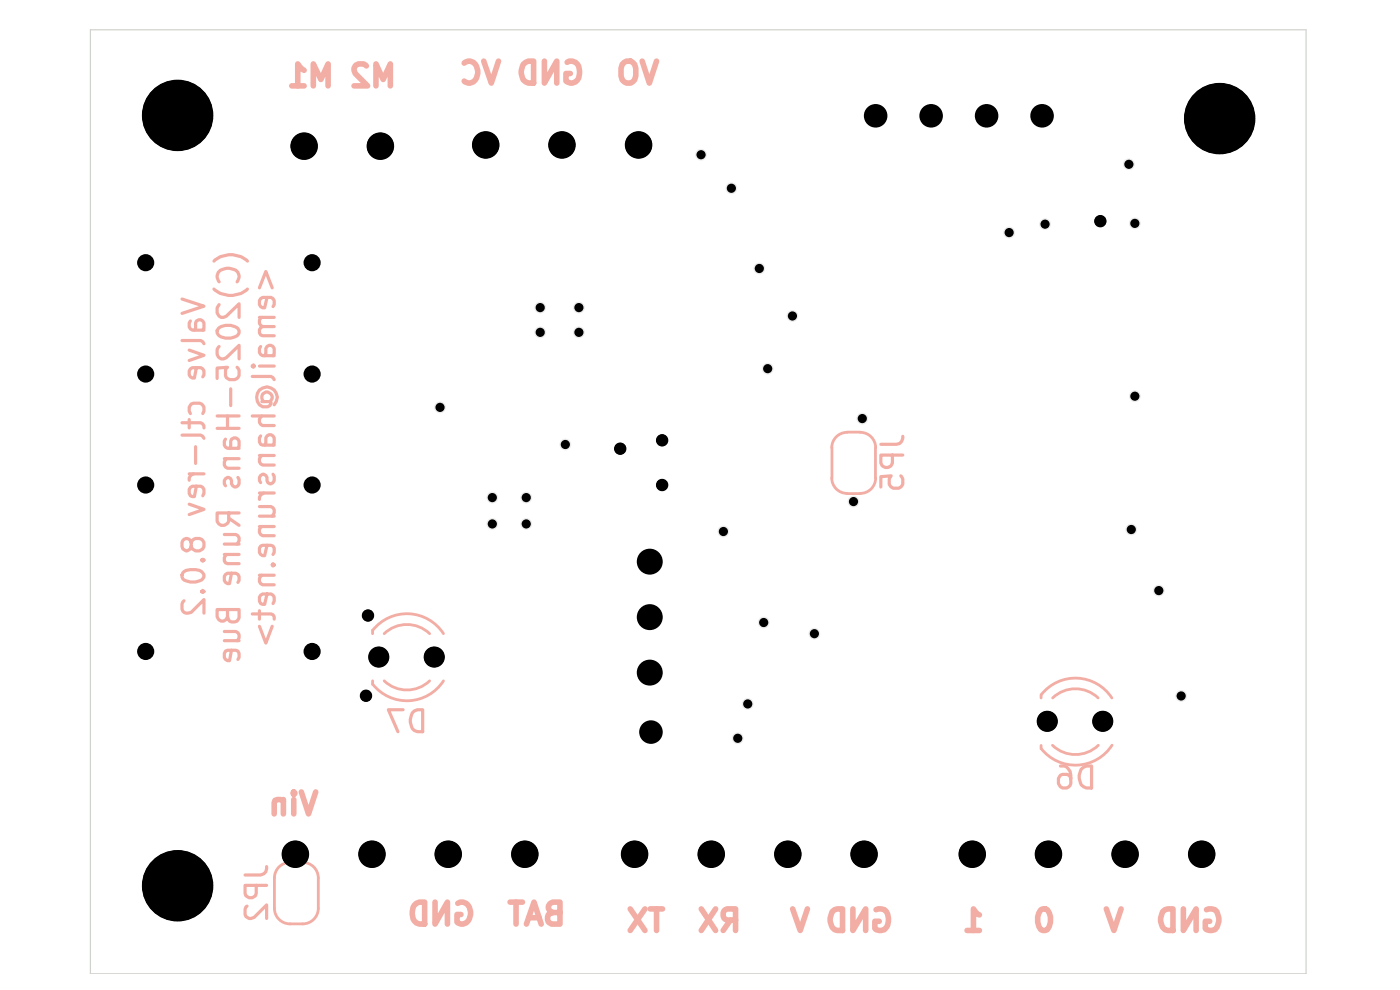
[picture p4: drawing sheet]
<svg xmlns="http://www.w3.org/2000/svg" width="297mm" height="210mm" viewBox="0 0 297 210" stroke-linecap="round" stroke-linejoin="round" font-family="sans-serif">
<g fill="none" stroke="#f2aea5" stroke-width=".59">
<path d="M176.5 95v6.4M179.7 91.7a3.3 3.3 0 0 0-3.2 3.3M179.7 91.7h2.8M182.5 91.7a3.3 3.3 0 0 1 3.3 3.3M185.7 95v6.4M176.5 101.4a3.3 3.3 0 0 0 3.2 3.3M179.7 104.7h2.8M185.8 101.4a3.3 3.3 0 0 1-3.3 3.3M79 133.7v.7M79.1 133.7a9.2 9.2 0 0 1 15 .7M81.5 134.4a6.9 6.9 0 0 1 9.6 0M79 144.4v.8"/>
<path d="M81.5 144.4a6.9 6.9 0 0 0 9.6 0M94.1 144.4a9.2 9.2 0 0 1-15 .7M220.9 147.4v.7M220.9 158.1v.7M220.9 147.3a9.2 9.2 0 0 1 15 .8M223.3 158.1a7 7 0 0 0 9.7 0M223.3 148a6.9 6.9 0 0 1 9.7 0M235.9 158.1a9.3 9.3 0 0 1-15 .7M59.2 183.9a3.3 3.3 0 0 1 2.3-1h2.7a3.3 3.3 0 0 1 3.3 3.3v6.5a3.3 3.3 0 0 1-3.3 3.3 6.2 6.2 0 0 1-4.5-.6 3.3 3.3 0 0 1-1.5-2.7v-6.5a3.3 3.3 0 0 1 1-2.3z"/>
</g>
<g fill="none" stroke="#f2aea5" stroke-width="1.2">
<path d="M61.9 18.2h2.6M64.5 14.9l-.8-.7-.5-.6v4.6M66.5 18.2v-4.6l1.6 3.3 1.5-3.3v4.6M77.7 14l-.6-.4h-1.1a1.26 1.26 0 0 0-.6 2l2.6 2.6h-2.9M79.8 18.2v-4.6l1.5 3.3 1.5-3.3v4.6M98.5 13.4a1.61 1.61 0 0 1 2.6 .7 2.45 2.45 0 0 1-1.4 3.5h-.4l-.8-.4M102.6 13l1.6 4.6 1.6-4.6M111 13.6l1.1-.6h1.1v4.6a2.13 2.13 0 0 1-2.6-2.6zM115.5 13v4.6l2.6-4.6v4.6M120.3 13.2a1.76 1.76 0 0 1 1.9 .1 1.76 1.76 0 0 1 .7 1.7 1.92 1.92 0 0 1-.5 2.1 1.92 1.92 0 0 1-2.1 .3l-.2-.2v-1.6h.9M132 13.6a1.55 1.55 0 0 1 1.8-.6 1.55 1.55 0 0 1 1.1 1.5v1.6a1.57 1.57 0 0 1-1.6 1.6 1.57 1.57 0 0 1-1.6-1.6v-1.6zM136.2 13l1.6 4.6 1.5-4.6"/>
<path d="M60.1 170a1.38 1.38 0 0 0-1.8-.2l-.1 .5v2.3M60.1 169.6v3M62.3 168l.3 .2-.3 .3-.1-.3 .1-.2v.5M62.3 169.6v3M63.9 168l1.6 4.6 1.5-4.6M88.3 191.6l.7-.2h1.1v4.6a2.13 2.13 0 0 1-2.6-2.6l.1-.9zM92.3 191.4v4.6l2.6-4.6v4.6M97.1 191.6a1.83 1.83 0 0 1 2.7 1.8 2.12 2.12 0 0 1-2 2.6l-.9-.4v-1.6h.9M108.2 191.4h2.6M109.5 191.4v4.6M111.7 196l1.6-4.6 1.5 4.6M112.2 194.7h2.2"/>
<path d="M117.3 193.6l-.7 .2a1.29 1.29 0 0 0 .4 2.2h1.8v-4.6h-1.5a1.11 1.11 0 0 0-1 1.1 1.11 1.11 0 0 0 1 1.1h1.5M133.7 192.8l3.1 4.6M136.8 192.8l-3.1 4.6M137.9 192.8h2.7M139.3 192.8v4.6M148.8 192.8l3 4.6M151.8 192.8l-3 4.6M154.9 195.2l-1.5 2.2M156 195.2h-1.7l-.5-.2a1.27 1.27 0 0 1 .5-2.2h1.7v4.6M168.2 192.8l1.6 4.6 1.5-4.6M176.5 193.4l.5-.4 .6-.2h1.1v4.6h-1.1a2.11 2.11 0 0 1-1.5-2.7zM180.9 192.8v4.6l2.7-4.6v4.6"/>
<path d="M185.8 193a1.76 1.76 0 0 1 1.9 0 1.76 1.76 0 0 1 .8 1.7 2.62 2.62 0 0 1-.9 2.5 1.87 1.87 0 0 1-2-.3v-1.5h.9M205.2 197.4h2.6M207.8 194.1l-.4-.2-.9-1.1v4.6M220.8 193a1.16 1.16 0 0 1 1.8 .6 3.6 3.6 0 0 1-.4 3.6 1.16 1.16 0 0 1-1.8-.7 3.5 3.5 0 0 1 .4-3.5zM234.7 192.8l1.6 4.6 1.5-4.6M246.6 193.4l.5-.4 .6-.2h1.1v4.6h-1.1a2.11 2.11 0 0 1-1.5-2.7zM251 192.8v4.6l2.8-4.6v4.6M256 193a1.67 1.67 0 0 1 2.3 .9 2.93 2.93 0 0 1-.6 3.3 1.87 1.87 0 0 1-2-.3v-1.5h.9"/>
</g>
<g fill="none" stroke="#f2aea5" stroke-width=".68">
<path d="M45.4 55.4a5.3 5.3 0 0 1 7.1 0M46.5 59.8a1.59 1.59 0 0 1 .7-2.6 2.93 2.93 0 0 1 3.3 .6 1.68 1.68 0 0 1-.2 2M38.6 63.4l4.7 1.6-4.7 1.5M38.6 72.2h4l.4 .3 .3 .4M40.1 74.3l3.2 1.1-3.2 1.1M40.4 68.1l-.3 .4v.9l.3 .4 .4 .2h2.5M41.2 70l.3-.4v-1.1l.2-.4 .5-.3h.4l.4 .3 .3 .4v1.1l-.3 .4M41.7 78l-.5 2.2h-.4l-.4-.3-.3-.4v-.8l.3-.5 .4-.2h1.8l.4 .2 .3 .5v.8l-.3 .4M45.4 61.3a5.3 5.3 0 0 0 7.1 0M46.3 69.7a3.3 3.3 0 0 1 4.2 0 1.07 1.07 0 0 1-.7 1.8 3.4 3.4 0 0 1-3.5-.5l-.2-.4v-.5zM46.5 64.6l-.4 .7v1.1a1.22 1.22 0 0 0 1.9 .7l2.7-2.7v2.9M46.5 73.5l-.4 .6v1.1a1.22 1.22 0 0 0 1.9 .7l2.7-2.7v2.9"/>
<path d="M50.3 77.9l.4 .6v1.2l-.4 .6-.5 .2h-1.1l-.7-.4-.2-.4v-1.2l.2-.4 .3-.2-2.2 .2v2.2M53.5 77.7l.3-.3 .1 .3-.1 .2-.3-.2h.4M53.5 79.9h4l.4 .2 .3 .4M55 61.1l1.4-3.5 1.3 3.5M55 67.3h3.2M55 77.7h3.2M55.3 73.5l-.3 .4v.9l.3 .4 .4 .3h2.5M55.5 67.3l-.5 .6v.7l.3 .4 .4 .3h2.5M55.7 69.3l-.4 .2-.3 .4v.7l.3 .4 .4 .2h2.5M56.1 75.5l.3-.5v-1.1a.91 .91 0 0 1 .9-.7 .91 .91 0 0 1 .9 .7v1.1l-.3 .5M56.6 63.1l-.5 2.2h-.4l-.4-.3-.3-.4v-.8l.3-.5 .4-.2h1.8l.4 .2 .3 .5v.8l-.3 .4M38.6 89.7h4l.4 .2 .3 .5v.4"/>
<path d="M38.6 92.3h4l.4 .3 .3 .4M40.1 89v1.8M40.4 87.7a1.51 1.51 0 0 1 .2-2l.5-.2h1.2l.5 .2 .5 .7v.8l-.3 .5M41.5 94.8v3.5M46.1 88.2h4.6M46.1 90.9h4.6M47.6 97.3h3.1M47.8 93.1l-.2 .5v.8l.2 .4 .5 .3h2.4M48 97.3a1.2 1.2 0 0 0 .3 2h2.4M48.3 88.2v2.7M48.7 95.1l.2-.4v-1.1l.2-.5 .5-.2h.4l.5 .2 .2 .5v1.1l-.2 .4M48.9 82.5v3.5"/>
<path d="M53.5 88.2h4.7M55 96.6h3.2M55.3 92.5l-.3 .4v.8l.3 .5 .4 .2h2.5M55.5 85.2h1.7l.3 .2-.3 .6-.4 .3a2.07 2.07 0 0 1-2.3-1.5 2.07 2.07 0 0 1 1.2-2.5 2.19 2.19 0 0 1 2.7 .8 2.19 2.19 0 0 1-.2 2.8M55.5 88.2a1.14 1.14 0 0 0-.5 1.1 1.14 1.14 0 0 0 .7 1h2.5M55.5 96.6a1.14 1.14 0 0 0-.5 1.1 1.14 1.14 0 0 0 .7 .9h2.5M56 85.2a1.12 1.12 0 0 1-.2-1.7 1.12 1.12 0 0 1 1.6 0 1.12 1.12 0 0 1-.2 1.7M56.1 94.4l.3-.4v-1.1a.91 .91 0 0 1 .9-.7 .91 .91 0 0 1 .9 .7v1.1l-.3 .4M189.3 96.5v1.7a1.26 1.26 0 0 1-1.2 1 1.26 1.26 0 0 1-1.2-1v-1.7h4.6M191.5 92.6a1.44 1.44 0 0 1-1.3 1.6h-3.3M40.1 106.9l3.2 1.1-3.2 1.1M40.1 100.5h3.2"/>
<path d="M40.6 115.1a.98 .98 0 0 0-1-.9 .98 .98 0 0 0-1 .9v.8a.97 .97 0 0 0 1 1 .97 .97 0 0 0 1-1v-.8l.2-.4a1.47 1.47 0 0 1 2.5 .4v.8a1.44 1.44 0 0 1-2.5 .5l-.2-.5M41.1 100.5a1.21 1.21 0 0 0-1 1.4M41.7 103.1l-.5 2.2-.8-.1-.3-.5v-.9l.3-.4 .4-.3h1.8l.4 .3 .3 .4v.9l-.3 .5M42.8 118.8l.2 .3 .3-.3-.3-.2-.2 .2h.5M47.6 113.4h2.4l.5 .2a1.26 1.26 0 0 1-.2 1.8M47.6 115.4h3.1M47.6 117.6h3.1M48 117.6a1.13 1.13 0 0 0 .3 2h2.4M48.5 108.8v1.8a1.3 1.3 0 0 1-1.2 .9 1.3 1.3 0 0 1-1.2-.9v-1.8h4.6M48.5 109.9l2.2 1.5M50.5 101.3l.2 .4v.9l-.2 .5-.5 .2-.6-.2-.3-.5-.2-1.1-.4-.2-.7 .2-.2 .5v.6l.2 .5M55 107.5h2.5l.4 .2a1.26 1.26 0 0 1-.2 1.8"/>
<path d="M55 104.6h3.2M55 109.5h3.2M55 111.7h3.2M55.5 111.7l-.5 .6v.7l.3 .4 .4 .2h2.5M56 104.6a1.21 1.21 0 0 0-1 1.3M56.6 115.7l-.5 2.2h-.4l-.4-.3-.3-.4v-.9l.3-.5 .4-.1h1.8l.4 .1 .3 .5v.9l-.3 .4M57.7 119.8l.2 .3 .3-.3-.3-.2-.2 .2h.5M57.9 100.6l.3 .4v1l-.3 .4-.4 .2-.7-.2-.2-1.1-.2-.4-.4-.3-.7 .3-.3 .4v.7l.3 .4M191.1 100.9l.4 .7v1.1l-.4 .6-.4 .3h-1.2l-.6-.5-.3-.4v-1.1l.5-.7-2.2 .2v2.2M38.8 121.5l.2-.2a3.6 3.6 0 0 1 4 .2 1.01 1.01 0 0 1 .2 1.1 1.01 1.01 0 0 1-.9 .6 3.6 3.6 0 0 1-3.5-.4l-.2-.4zM39 127.4l-.4 .7v1.1a1.05 1.05 0 0 0 1.3 .9l.7-.2 2.7-2.7v2.9M42.8 125.5l.2 .2 .3-.2-.3-.3-.2 .3h.5"/>
<path d="M47.6 134h2.4l.5 .2 .2 .4v.7l-.4 .6M47.6 135.9h3.1M48.3 129.3v1.5a1.11 1.11 0 0 1-1.1 1 1.11 1.11 0 0 1-1.1-1v-1.5h4.6v1.8a1.26 1.26 0 0 1-1.3 .8 1.26 1.26 0 0 1-1.1-1.1M49.1 121.6l-.4 2.2h-.4l-.5-.3-.2-.4v-.8l.2-.5 .5-.2h1.7l.5 .2 .2 .5v.8l-.2 .4M49.1 137.9l-.4 2.2h-.4l-.5-.2-.2-.4v-.9l.2-.5 .5-.2h1.7l.5 .2 .2 .5v.9l-.2 .4M53.5 130.2h4l.4 .2 .3 .4v.5M55 132.9l1.4 3.5 1.3-3.5M55 122h3.2M55 129.6v1.7M55.5 122a1.14 1.14 0 0 0-.5 1.1 1.14 1.14 0 0 0 .7 .9h2.5M56.6 126l-.5 2.2-.8-.2-.3-.5v-.8l.3-.4 .4-.3h1.8l.4 .3 .3 .4v.8l-.3 .5M85.5 150.6h-3.1l2 4.6"/>
<path d="M87.5 151.2l.4-.4 .7-.2h1.1v4.6h-1.1a2.11 2.11 0 0 1-1.6-2.6zM225 162.5a1.84 1.84 0 0 1 2.2 1.9v1.8l-.2 .4-.7 .5h-.9l-.4-.2-.5-.7v-1.1l.5-.7a1.62 1.62 0 0 1 2 .3l.2 .4M229.4 163.2l1.1-.7h1.1v4.6a2.15 2.15 0 0 1-2.7-2.7zM52.4 192.2l-.2 .2-.2 .5v1.1a1.25 1.25 0 0 0 1.9 .6l2.7-2.6v2.8M54.4 187.8v1.7a1.21 1.21 0 0 1-1.2 1 1.21 1.21 0 0 1-1.2-1v-1.7h4.6M56.6 183.8a1.43 1.43 0 0 1-1.3 1.8h-3.3"/>
</g>
<path d="M19.2 6.3h257.9v200.3h-257.9z" fill="none" stroke="#d0d2cd" stroke-width=".25"/>
<g fill="#000">
<circle cx="37.7" cy="24.5" r="7.5"/>
<circle cx="37.7" cy="24.5" r="7.6"/>
<circle cx="64.5" cy="31" r="2.92"/>
<circle cx="64.5" cy="31" r="2.84"/>
<circle cx="80.7" cy="31" r="2.92"/>
<circle cx="80.7" cy="31" r="2.84"/>
<circle cx="103" cy="30.7" r="2.92"/>
<circle cx="103" cy="30.7" r="2.84"/>
<circle cx="119.2" cy="30.7" r="2.92"/>
<circle cx="119.2" cy="30.7" r="2.84"/>
<circle cx="135.5" cy="30.7" r="2.92"/>
<circle cx="135.5" cy="30.7" r="2.84"/>
<circle cx="185.8" cy="24.6" r="2.5"/>
<circle cx="185.8" cy="24.6" r="2.33"/>
<circle cx="197.5" cy="24.6" r="2.5"/>
<circle cx="197.5" cy="24.6" r="2.33"/>
<circle cx="209.3" cy="24.6" r="2.5"/>
<circle cx="209.3" cy="24.6" r="2.33"/>
<circle cx="221.1" cy="24.6" r="2.5"/>
<circle cx="221.1" cy="24.6" r="2.33"/>
<circle cx="258.7" cy="25.2" r="7.5"/>
<circle cx="258.7" cy="25.2" r="7.6"/>
<circle cx="30.9" cy="55.7" r="1.82"/>
<circle cx="30.9" cy="55.7" r="1.65"/>
<circle cx="66.2" cy="55.7" r="1.82"/>
<circle cx="66.2" cy="55.7" r="1.65"/>
<circle cx="233.4" cy="46.9" r="1.23"/>
<circle cx="233.4" cy="46.9" r="1.31"/>
<circle cx="30.9" cy="79.3" r="1.82"/>
<circle cx="30.9" cy="79.3" r="1.65"/>
<circle cx="66.2" cy="79.3" r="1.82"/>
<circle cx="66.2" cy="79.3" r="1.65"/>
<circle cx="131.6" cy="95.2" r="1.23"/>
<circle cx="131.6" cy="95.2" r="1.31"/>
<circle cx="140.5" cy="93.4" r="1.23"/>
<circle cx="140.5" cy="93.4" r="1.31"/>
<circle cx="30.9" cy="102.9" r="1.82"/>
<circle cx="30.9" cy="102.9" r="1.65"/>
<circle cx="66.2" cy="102.9" r="1.82"/>
<circle cx="66.2" cy="102.9" r="1.65"/>
<circle cx="137.8" cy="119.1" r="2.75"/>
<circle cx="137.8" cy="119.1" r="2.58"/>
<circle cx="140.5" cy="102.9" r="1.23"/>
<circle cx="140.5" cy="102.9" r="1.31"/>
<circle cx="30.9" cy="138.2" r="1.82"/>
<circle cx="30.9" cy="138.2" r="1.65"/>
<circle cx="66.2" cy="138.2" r="1.82"/>
<circle cx="66.2" cy="138.2" r="1.65"/>
<circle cx="78.1" cy="130.6" r="1.23"/>
<circle cx="78.1" cy="130.6" r="1.31"/>
<circle cx="80.4" cy="139.4" r="2.24"/>
<circle cx="80.4" cy="139.4" r="2.16"/>
<circle cx="92.1" cy="139.4" r="2.24"/>
<circle cx="92.1" cy="139.4" r="2.16"/>
<circle cx="137.8" cy="130.9" r="2.75"/>
<circle cx="137.8" cy="130.9" r="2.58"/>
<circle cx="77.6" cy="147.6" r="1.23"/>
<circle cx="77.6" cy="147.6" r="1.31"/>
<circle cx="137.8" cy="142.7" r="2.75"/>
<circle cx="137.8" cy="142.7" r="2.58"/>
<circle cx="138.1" cy="155.3" r="2.5"/>
<circle cx="138.1" cy="155.3" r="2.33"/>
<circle cx="222.2" cy="153" r="2.24"/>
<circle cx="222.2" cy="153" r="2.16"/>
<circle cx="233.9" cy="153" r="2.24"/>
<circle cx="233.9" cy="153" r="2.16"/>
<circle cx="37.7" cy="187.9" r="7.5"/>
<circle cx="37.7" cy="187.9" r="7.6"/>
<circle cx="62.7" cy="181.2" r="2.92"/>
<circle cx="62.7" cy="181.2" r="2.84"/>
<circle cx="78.9" cy="181.2" r="2.92"/>
<circle cx="78.9" cy="181.2" r="2.84"/>
<circle cx="95.1" cy="181.2" r="2.92"/>
<circle cx="95.1" cy="181.2" r="2.84"/>
<circle cx="111.3" cy="181.2" r="2.92"/>
<circle cx="111.3" cy="181.2" r="2.84"/>
<circle cx="134.6" cy="181.2" r="2.92"/>
<circle cx="134.6" cy="181.2" r="2.84"/>
<circle cx="150.9" cy="181.2" r="2.92"/>
<circle cx="150.9" cy="181.2" r="2.84"/>
<circle cx="167.1" cy="181.2" r="2.92"/>
<circle cx="167.1" cy="181.2" r="2.84"/>
<circle cx="183.3" cy="181.2" r="2.92"/>
<circle cx="183.3" cy="181.2" r="2.84"/>
<circle cx="206.3" cy="181.2" r="2.92"/>
<circle cx="206.3" cy="181.2" r="2.84"/>
<circle cx="222.4" cy="181.2" r="2.92"/>
<circle cx="222.4" cy="181.2" r="2.84"/>
<circle cx="238.7" cy="181.2" r="2.92"/>
<circle cx="238.7" cy="181.2" r="2.84"/>
<circle cx="254.9" cy="181.2" r="2.92"/>
<circle cx="254.9" cy="181.2" r="2.84"/>
</g>
<circle cx="158.6" cy="149.3" r="1.14" fill="#ececec"/>
<circle cx="158.6" cy="149.3" r="1.14" fill="none" stroke="#ececec" stroke-width=".21"/>
<circle cx="153.5" cy="112.7" r="1.14" fill="#ececec"/>
<circle cx="153.5" cy="112.7" r="1.14" fill="none" stroke="#ececec" stroke-width=".21"/>
<circle cx="181.1" cy="106.4" r="1.14" fill="#ececec"/>
<circle cx="181.1" cy="106.4" r="1.14" fill="none" stroke="#ececec" stroke-width=".21"/>
<circle cx="156.5" cy="156.6" r="1.14" fill="#ececec"/>
<circle cx="156.5" cy="156.6" r="1.14" fill="none" stroke="#ececec" stroke-width=".21"/>
<circle cx="162" cy="132.1" r="1.14" fill="#ececec"/>
<circle cx="162" cy="132.1" r="1.14" fill="none" stroke="#ececec" stroke-width=".21"/>
<circle cx="172.8" cy="134.4" r="1.14" fill="#ececec"/>
<circle cx="172.8" cy="134.4" r="1.14" fill="none" stroke="#ececec" stroke-width=".21"/>
<circle cx="162.9" cy="78.2" r="1.14" fill="#ececec"/>
<circle cx="162.9" cy="78.2" r="1.14" fill="none" stroke="#ececec" stroke-width=".21"/>
<circle cx="182.9" cy="88.8" r="1.14" fill="#ececec"/>
<circle cx="182.9" cy="88.8" r="1.14" fill="none" stroke="#ececec" stroke-width=".21"/>
<circle cx="111.6" cy="111.1" r="1.14" fill="#ececec"/>
<circle cx="111.6" cy="111.1" r="1.14" fill="none" stroke="#ececec" stroke-width=".21"/>
<circle cx="104.4" cy="111.1" r="1.14" fill="#ececec"/>
<circle cx="104.4" cy="111.1" r="1.14" fill="none" stroke="#ececec" stroke-width=".21"/>
<circle cx="111.6" cy="105.6" r="1.14" fill="#ececec"/>
<circle cx="111.6" cy="105.6" r="1.14" fill="none" stroke="#ececec" stroke-width=".21"/>
<circle cx="104.4" cy="105.6" r="1.14" fill="#ececec"/>
<circle cx="104.4" cy="105.6" r="1.14" fill="none" stroke="#ececec" stroke-width=".21"/>
<circle cx="93.3" cy="86.4" r="1.14" fill="#ececec"/>
<circle cx="93.3" cy="86.4" r="1.14" fill="none" stroke="#ececec" stroke-width=".21"/>
<circle cx="119.9" cy="94.3" r="1.14" fill="#ececec"/>
<circle cx="119.9" cy="94.3" r="1.14" fill="none" stroke="#ececec" stroke-width=".21"/>
<circle cx="168.1" cy="67" r="1.14" fill="#ececec"/>
<circle cx="168.1" cy="67" r="1.14" fill="none" stroke="#ececec" stroke-width=".21"/>
<circle cx="114.6" cy="70.5" r="1.14" fill="#ececec"/>
<circle cx="114.6" cy="70.5" r="1.14" fill="none" stroke="#ececec" stroke-width=".21"/>
<circle cx="122.8" cy="70.5" r="1.14" fill="#ececec"/>
<circle cx="122.8" cy="70.5" r="1.14" fill="none" stroke="#ececec" stroke-width=".21"/>
<circle cx="114.6" cy="65.2" r="1.14" fill="#ececec"/>
<circle cx="114.6" cy="65.2" r="1.14" fill="none" stroke="#ececec" stroke-width=".21"/>
<circle cx="122.8" cy="65.2" r="1.14" fill="#ececec"/>
<circle cx="122.8" cy="65.2" r="1.14" fill="none" stroke="#ececec" stroke-width=".21"/>
<circle cx="148.7" cy="32.8" r="1.14" fill="#ececec"/>
<circle cx="148.7" cy="32.8" r="1.14" fill="none" stroke="#ececec" stroke-width=".21"/>
<circle cx="155.2" cy="39.9" r="1.14" fill="#ececec"/>
<circle cx="155.2" cy="39.9" r="1.14" fill="none" stroke="#ececec" stroke-width=".21"/>
<circle cx="161.1" cy="57" r="1.14" fill="#ececec"/>
<circle cx="161.1" cy="57" r="1.14" fill="none" stroke="#ececec" stroke-width=".21"/>
<circle cx="240.8" cy="47.4" r="1.14" fill="#ececec"/>
<circle cx="240.8" cy="47.4" r="1.14" fill="none" stroke="#ececec" stroke-width=".21"/>
<circle cx="240" cy="112.3" r="1.14" fill="#ececec"/>
<circle cx="240" cy="112.3" r="1.14" fill="none" stroke="#ececec" stroke-width=".21"/>
<circle cx="250.6" cy="147.6" r="1.14" fill="#ececec"/>
<circle cx="250.6" cy="147.6" r="1.14" fill="none" stroke="#ececec" stroke-width=".21"/>
<circle cx="245.8" cy="125.3" r="1.14" fill="#ececec"/>
<circle cx="245.8" cy="125.3" r="1.14" fill="none" stroke="#ececec" stroke-width=".21"/>
<circle cx="221.7" cy="47.6" r="1.14" fill="#ececec"/>
<circle cx="221.7" cy="47.6" r="1.14" fill="none" stroke="#ececec" stroke-width=".21"/>
<circle cx="214.1" cy="49.3" r="1.14" fill="#ececec"/>
<circle cx="214.1" cy="49.3" r="1.14" fill="none" stroke="#ececec" stroke-width=".21"/>
<circle cx="240.8" cy="84" r="1.14" fill="#ececec"/>
<circle cx="240.8" cy="84" r="1.14" fill="none" stroke="#ececec" stroke-width=".21"/>
<circle cx="239.5" cy="34.9" r="1.14" fill="#ececec"/>
<circle cx="239.5" cy="34.9" r="1.14" fill="none" stroke="#ececec" stroke-width=".21"/>
<g fill="#000">
<circle cx="148.7" cy="32.8" r=".97"/>
<circle cx="155.2" cy="39.9" r=".97"/>
<circle cx="239.5" cy="34.9" r=".97"/>
<circle cx="161.1" cy="57" r=".97"/>
<circle cx="214.1" cy="49.3" r=".97"/>
<circle cx="221.7" cy="47.6" r=".97"/>
<circle cx="240.8" cy="47.4" r=".97"/>
<circle cx="114.6" cy="70.5" r=".97"/>
<circle cx="114.6" cy="65.2" r=".97"/>
<circle cx="122.8" cy="70.5" r=".97"/>
<circle cx="122.8" cy="65.2" r=".97"/>
<circle cx="162.9" cy="78.2" r=".97"/>
<circle cx="168.1" cy="67" r=".97"/>
<circle cx="93.3" cy="86.4" r=".97"/>
<circle cx="119.9" cy="94.3" r=".97"/>
<circle cx="182.9" cy="88.8" r=".97"/>
<circle cx="240.8" cy="84" r=".97"/>
<circle cx="104.4" cy="105.6" r=".97"/>
<circle cx="104.4" cy="111.1" r=".97"/>
<circle cx="111.6" cy="105.6" r=".97"/>
<circle cx="111.6" cy="111.1" r=".97"/>
<circle cx="153.5" cy="112.7" r=".97"/>
<circle cx="181.1" cy="106.4" r=".97"/>
<circle cx="240" cy="112.3" r=".97"/>
<circle cx="162" cy="132.1" r=".97"/>
<circle cx="172.8" cy="134.4" r=".97"/>
<circle cx="245.8" cy="125.3" r=".97"/>
<circle cx="156.5" cy="156.6" r=".97"/>
<circle cx="158.6" cy="149.3" r=".97"/>
<circle cx="250.6" cy="147.6" r=".97"/>
</g>
</svg>
